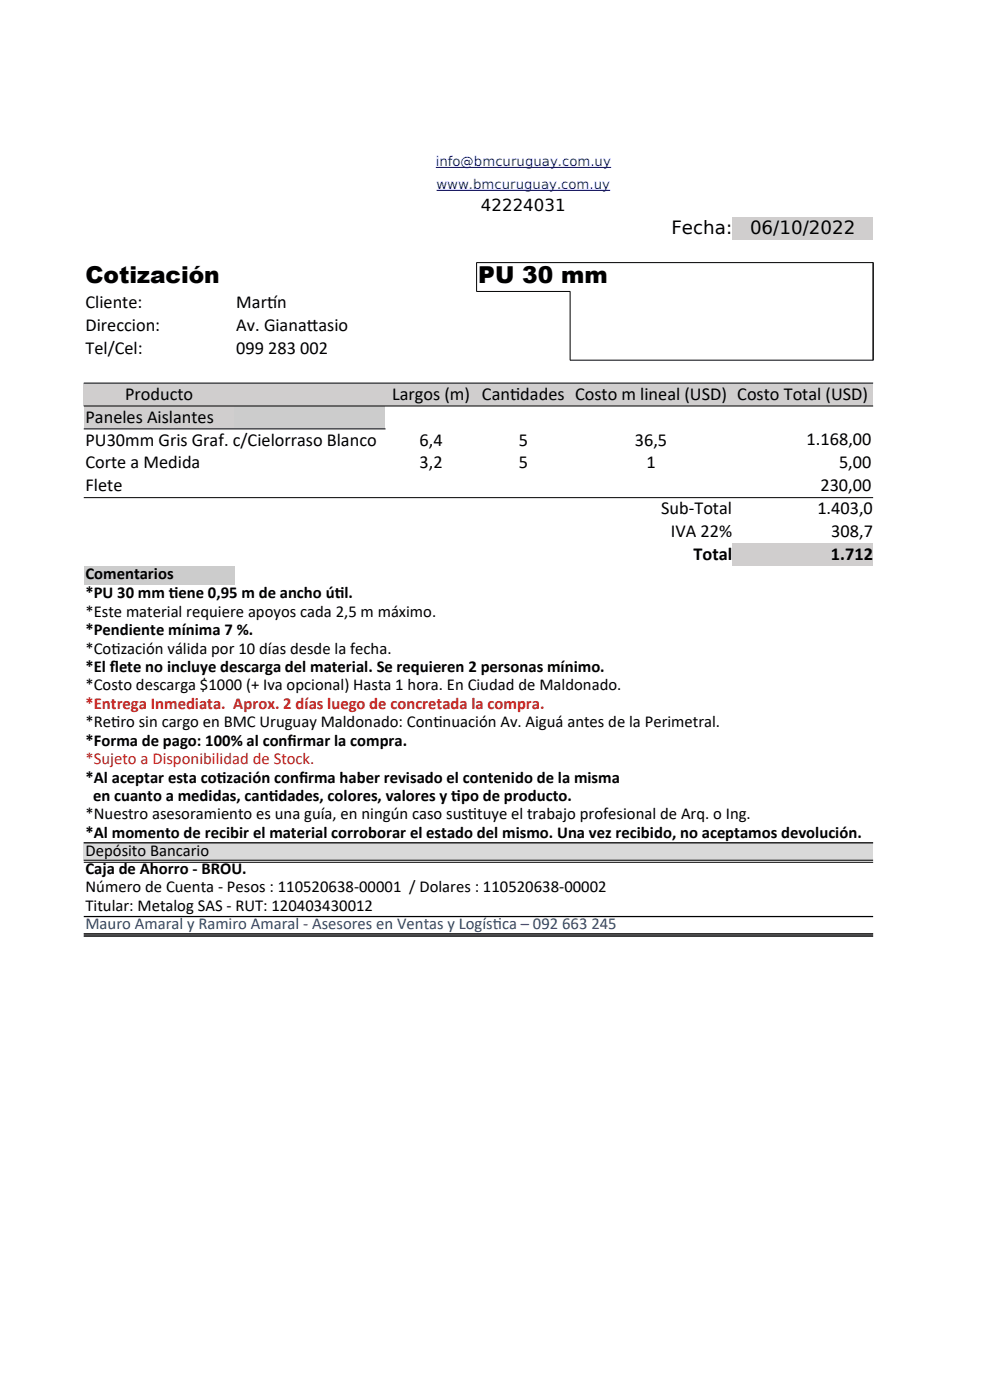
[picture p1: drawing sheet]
<svg xmlns="http://www.w3.org/2000/svg" width="210mm" height="297mm" viewBox="0 0 210 297" stroke-linecap="round" stroke-linejoin="round" font-family="sans-serif">
<defs><g id="words">
<g font-size="4.9">
<text x="18.1" y="60">Cotización</text>
<text x="101.5" y="60">PU 30 mm</text>
</g>
<g font-size="3.9">
<text x="142.4" y="49.6">Fecha:</text>
<text x="159.1" y="49.6">06/10/2022</text>
<text x="18.1" y="65.4">Cliente:</text>
<text x="50.1" y="65.4">Mart</text>
<text x="56.6" y="65.4">ín</text>
<text x="18.1" y="70.2">Direccion:</text>
<text x="50.1" y="70.2">Av. Gianat</text>
<text x="65.1" y="70.2">tasio</text>
<text x="18.1" y="75.1">Tel/Cel:</text>
<text x="50.1" y="75.1">099 283 002</text>
<text x="18.1" y="89.7">Paneles Aislantes</text>
<text x="26.5" y="84.8">Producto</text>
<text x="83.2" y="84.8">Largos (m) Cant</text>
<text x="108.2" y="84.8">idades Costo m lineal (USD) Costo Total (USD)</text>
<text x="18.1" y="94.5">PU30mm Gris Graf. c/Cielorraso Blanco</text>
<text x="89" y="94.5">6,4</text>
<text x="110" y="94.5">5</text>
<text x="134.7" y="94.5">36,5</text>
<text x="171.1" y="94.4">1.168,00</text>
<text x="18.1" y="99.4">Corte a Medida</text>
<text x="89" y="99.4">3,2</text>
<text x="110" y="99.4">5</text>
<text x="137.2" y="99.4">1</text>
<text x="178" y="99.3">5,00</text>
<text x="18.1" y="104.3">Flete</text>
<text x="174" y="104.3">230,00</text>
<text x="140.2" y="109">Sub-Total</text>
<text x="142.3" y="113.8">IVA 22%</text>
<text x="173.4" y="109.1">1.403,0</text>
<text x="176.4" y="114">308,7</text>
<text x="147.1" y="118.7">Total</text>
<text x="176.3" y="118.8">1.712</text>
</g>
<g font-size="3.5">
<text x="102" y="44.8">42224031</text>
<text x="18.1" y="122.8">Comentarios</text>
<text x="18.1" y="126.9">*PU 30 mm t</text>
<text x="18.1" y="130.8">*Este material requiere apoyos cada 2,5 m máximo.</text>
<text x="35.8" y="126.9">iene 0,95 m de ancho út</text>
<text x="71" y="126.9">il.</text>
<text x="18.1" y="134.7">*Pendiente mínima 7 %.</text>
<text x="18.1" y="138.6">*Cot</text>
<text x="18.1" y="142.6">*El f</text>
<text x="23.3" y="142.6">lete no incluye descarga del material. Se requieren 2 personas mínimo.</text>
<text x="23.6" y="138.6">ización válida por 10 días desde la fecha.</text>
<text x="18.1" y="146.5">*Costo descarga $1000 (+ Iva opcional) Hasta 1 hora. En Ciudad de Maldonado.</text>
<text x="18.1" y="154.3">*Ret</text>
<text x="23.6" y="154.3">iro sin cargo en BMC Uruguay Maldonado: Cont</text>
<text x="91.9" y="154.3">inuación Av. Aiguá antes de la Perimetral.</text>
<text x="18.1" y="158.2">*Forma de pago: 100% al conf</text>
<text x="61" y="158.2">irmar la compra.</text>
<text x="18.1" y="166">*Al aceptar esta cot</text>
<text x="46" y="166">ización conf</text>
<text x="63.4" y="166">irma haber revisado el contenido de la misma</text>
<text x="18.1" y="173.8">*Nuestro asesoramiento es una guía, en ningún caso sust</text>
<text x="19.7" y="169.9">en cuanto a medidas, cant</text>
<text x="57" y="169.9">idades, colores, valores y t</text>
<text x="95.7" y="169.9">ipo de producto.</text>
<text x="99.3" y="173.8">ituye el trabajo profesional de Arq. o Ing.</text>
<text x="18.1" y="177.7">*Al momento de recibir el material corroborar el estado del mismo. Una vez recibido, no aceptamos devolución.</text>
<text x="18.1" y="181.5">Depósito Bancario</text>
<text x="18.1" y="185.4">Caja de Ahorro - BROU.</text>
<text x="18.1" y="189.3">Número de Cuenta - Pesos : 110520638-00001 / Dolares : 110520638-00002</text>
<text x="18.1" y="193.2">Titular: Metalog SAS - RUT: 120403430012</text>
</g>
<g font-size="3.5" fill="#c9211e">
<text x="18.1" y="150.4">*Entrega Inmediata. Aprox. 2 días luego de concretada la compra.</text>
<text x="18.1" y="162.1">*Sujeto a Disponibilidad de Stock.</text>
</g>
<g font-size="3.5" fill="#1f4e78">
<text x="18.1" y="197.1">Mauro Amaral y Ramiro Amaral - Asesores en Ventas y Logíst</text>
<text x="104.5" y="197.1">ica – 092 663 245</text>
</g>
<g font-size="2.8" fill="#00f">
<text x="92.4" y="35.2">info@bmcuruguay.com.uy</text>
<text x="92.6" y="40.1">www.bmcuruguay.com.uy</text>
</g>
</g></defs>
<g fill="#d0cece">
<path d="M155.3 46h29.9v4.8h-29.9z" fill-rule="evenodd"/>
<path d="M17.8 81.2h167.4v4.9h-167.4z" fill-rule="evenodd"/>
<path d="M17.8 86.1h32v4.9h-32z" fill-rule="evenodd"/>
</g>
<path d="M49.8 86.1h32v4.9h-32z" fill-rule="evenodd" fill="#ccc"/>
<path d="M155.3 115.3h29.9v4.8h-29.9z" fill-rule="evenodd" fill="#d0cece"/>
<path d="M17.8 120.1h32v3.9h-32z" fill-rule="evenodd" fill="#ccc"/>
<path d="M17.8 178.8h167.4v3.9h-167.4z" fill-rule="evenodd" fill="#d9d9d9"/>
<path d="M120.9 61.8v14.6h64.3v-20.7h-84.1v6.2l19.9-.1M17.8 81.3h167.4M17.8 86.1h167.4M17.8 91h64M17.8 105.6h167.4M17.8 182.5h167.4M17.8 182.9h167.4M17.8 198.1h167.4M17.8 198.6h167.4" fill="none" stroke="#000" stroke-width=".21"/>
<path d="M17.8 178.8h167.4M17.8 194.4h167.4" fill="none" stroke="#000" stroke-width=".26"/>
<path d="M92.4 35.5h37.3M92.6 40.4h36.9" fill="none" stroke="#00f" stroke-width=".21"/>
<use href="#words"/>
</svg>
